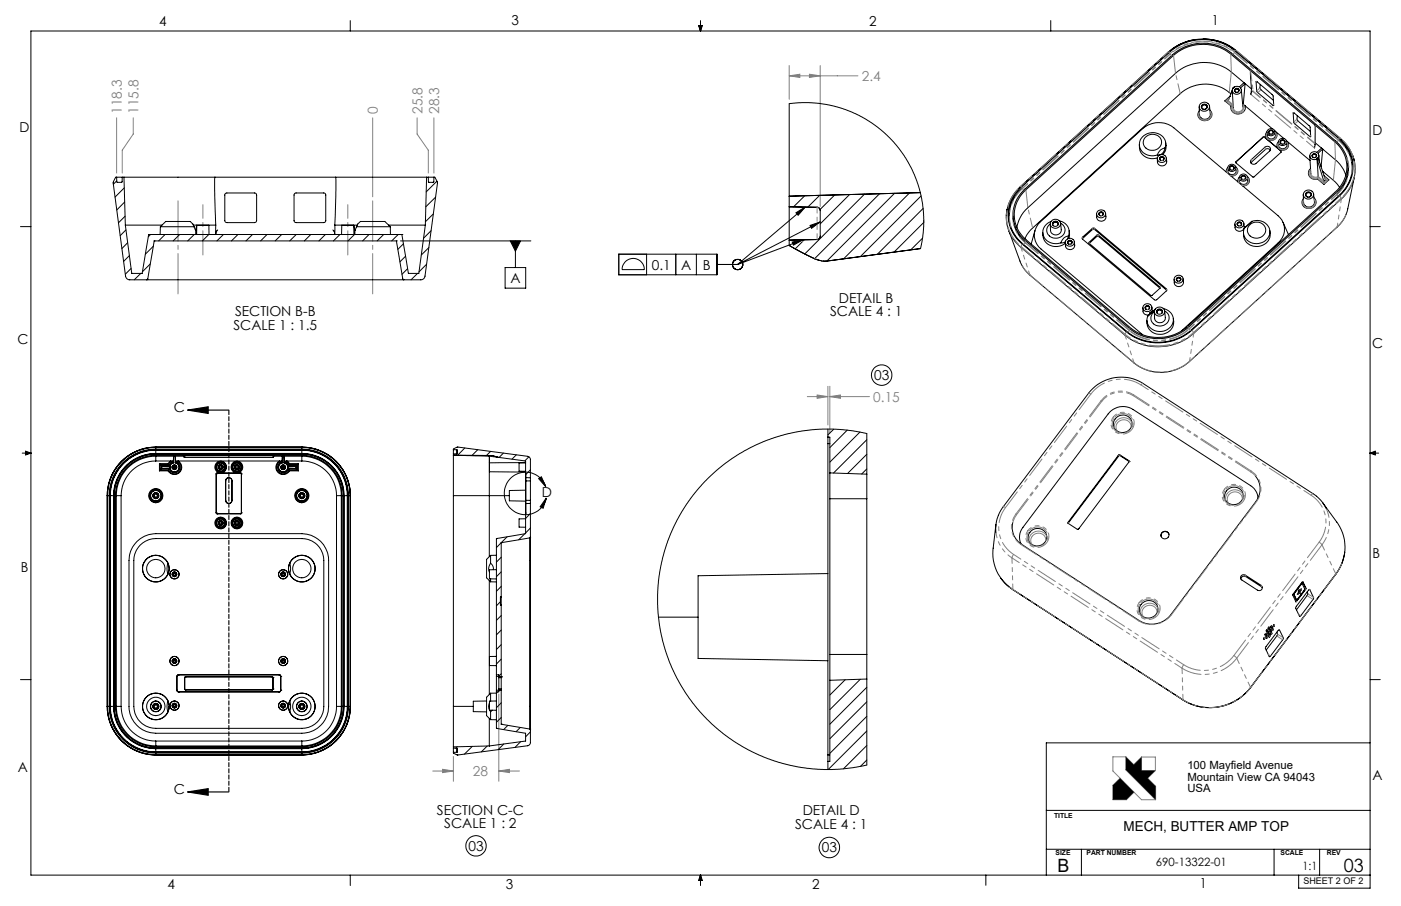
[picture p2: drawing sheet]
<svg xmlns="http://www.w3.org/2000/svg" width="432mm" height="279mm" viewBox="0 0 432 279" stroke-linecap="round" stroke-linejoin="round" font-family="sans-serif">
<defs><g id="words">
<g font-size="5.6">
<text x="325.9" y="268.9">B</text>
<text x="414.2" y="269">03</text>
</g>
<g font-size="4.2">
<text x="49" y="8">4</text>
<text x="157.6" y="7.8">3</text>
<text x="267.9" y="8.1">2</text>
<text x="373.5" y="7.7">1</text>
<text x="6" y="40.7">D</text>
<text x="423" y="41.5">D</text>
<text x="200.9" y="83.2">0.1</text>
<text x="209.9" y="83.2">A</text>
<text x="216.6" y="83.2">B</text>
<text x="157.3" y="87.3">A</text>
<text x="258.5" y="93.4">DETAIL B</text>
<text x="72" y="101.6">SCALE 1 : 1.5</text>
<text x="72.5" y="97.5">SECTION B-B</text>
<text x="255.8" y="97.5">SCALE 4 : 1</text>
<text x="5.4" y="106.2">C</text>
<text x="422.9" y="107.2">C</text>
<text x="269.5" y="117.2">03</text>
<text x="53.6" y="127.2">C</text>
<text x="167" y="153.3">D</text>
<text x="423" y="172">B</text>
<text x="6.5" y="176.3">B</text>
<text x="5.5" y="238">A</text>
<text x="53.6" y="244.9">C</text>
<text x="423" y="240.4">A</text>
<text x="134.6" y="251.3">SECTION C-C</text>
<text x="247.4" y="251.4">DETAIL D</text>
<text x="136.9" y="255.4">SCALE 1 : 2</text>
<text x="245" y="255.6">SCALE 4 : 1</text>
<text x="346.3" y="256.3">MECH, BUTTER AMP TOP</text>
<text x="144.4" y="262.4">03</text>
<text x="253.3" y="262.9">03</text>
<text x="51.6" y="274.1">4</text>
<text x="155.9" y="274.2">3</text>
<text x="250.3" y="274.2">2</text>
<text x="369.8" y="273.8">1</text>
</g>
<g font-size="4.2" fill="#808080">
<text x="265.6" y="25">2.4</text>
<text x="37.6" y="35.1" transform="rotate(-90 37.6 35.1)">118.3</text>
<text x="42.7" y="35.1" transform="rotate(-90 42.7 35.1)">115.8</text>
<text x="116.5" y="35.1" transform="rotate(-90 116.5 35.1)">0</text>
<text x="130.2" y="35.1" transform="rotate(-90 130.2 35.1)">25.8</text>
<text x="135.3" y="35.1" transform="rotate(-90 135.3 35.1)">28.3</text>
<text x="269.2" y="123.9">0.15</text>
<text x="145.7" y="239.3">28</text>
</g>
<g font-size="3.5">
<text x="366" y="237.3">100 Mayfield Avenue</text>
<text x="366" y="240.8">Mountain View CA 94043</text>
<text x="366" y="244.4">USA</text>
<text x="356.2" y="267.1">690-13322-01</text>
<text x="401.5" y="268.2">1:1</text>
</g>
<text font-size="2.8" x="401.7" y="272.7">SHEET 2 OF 2</text>
<g font-size="2.1">
<text x="324.9" y="252.2">TITLE</text>
<text x="325.3" y="263.7">SIZE</text>
<text x="334.9" y="263.7">PART NUMBER</text>
<text x="394.7" y="263.7">SCALE</text>
<text x="408.9" y="263.7">REV</text>
</g>
</g></defs>
<g fill="none" stroke="#000" stroke-width=".31">
<path d="M107.9 6.3v3.3M215.3 7.9h1.2l-.6 1.7zM215.6 7.9l.3 1.7M215.9 6.3v3.3M216.2 7.9l-.3 1.7M323.8 6.3v3.3M6.3 69.9h3.2M123.4 74.3h40.2M157.3 74.3h3.1l-1.5 3.2zM158.9 74.3v8.2M190.7 78.4h30.3v6.3h-30.3zM199.3 78.4v6.3"/>
<path d="M208.3 78.4v6.3M214.6 78.4v6.3M244.2 74.6l3.2-.6-2.9 1.6zM245.3 65.6l2.9-1.7-2.2 2.5zM247.4 74l-20.1 7.6M248.2 63.9l-20.9 17.7M249.7 69.5l3.1-1.1-2.7 2zM252.8 68.4l-25.5 13.2M422.3 69.9h3.1M155.7 82.5h6.3v6.4h-6.3zM192.7 80.8a3.4 3.4 0 0 1 3.7-.8 3.4 3.4 0 0 1 2.2 3.1h-6.9l.2-1zM221 81.6h6.3"/>
<path d="M6.8 139.7h2.7M7.9 139.1l1.6 .6-1.6 .6zM7.9 139.4l1.6 .3M9.5 139.7l-1.6 .3M422.3 139.7h2.6M422.3 139.7l1.6 .3M422.3 139.7l1.6-.6v1.2zM423.9 139.4l-1.6 .3M166 147.6l.9-.6 1.3 3.1zM168.2 150.1a6.6 6.6 0 0 0-10.3-3.1 6.6 6.6 0 0 0 .6 10.7 6.6 6.6 0 0 0 9.9-4.1M168.4 153.6l-1 3.1-.9-.4zM6.3 209.6h3.2"/>
<path d="M422.3 209.6h3.1M422.3 229.1h-99.8v40.8M322.5 249.9h99.8M107.9 269.9v3.2M215.9 269.9v3.2M215.9 269.9l.6 1.6h-1.2zM215.9 269.9l-.3 1.6M215.9 269.9l.3 1.6M303.8 269.8v3.2M322.5 261.9h99.8M333.3 261.9v8M392.7 261.9v8"/>
<path d="M400.3 269.9v4h22v-264.3h-412.8v260.3h412.8M406.7 261.9v8"/>
<circle cx="227.3" cy="81.6" r="1.59"/>
<circle cx="271.7" cy="115.7" r="3.2"/>
<circle cx="146.7" cy="260.9" r="3.1"/>
<circle cx="255.6" cy="261.4" r="3.2"/>
</g>
<g fill="none" stroke="#808080" stroke-width=".31">
<path d="M35.9 36.3v17.1M41.1 36.3v5l-3.4 5v7.1M114.9 36.3v24.4M128.6 36.3v5l3.4 5v7.1M133.7 36.3v17.1M243.2 23.4l3.3-.5v1zM243.2 20.2v10.4M243.2 23.4h21.2M249.5 22.9l3.3 .5-3.3 .5zM252.8 20.2v43.5M255.2 119.1v12M255.8 119.1v14.5"/>
<path d="M248.8 122.3h6.4M251.8 121.8l3.4 .5-3.4 .5zM255.8 122.3l3.2-.5v1zM255.8 122.3h12.2M153.7 214v26.9M133.4 237.8h6.3M136.4 237.2l3.3 .6-3.3 .5zM139.7 233.3v7.6M153.7 237.8l3.3-.6v1.1zM153.7 237.8h6.4M345.2 240l-2.2 2.2v4.4h4.2l2.3-2.3M347 233.4h-4v4.4l8.8 8.8h4.4"/>
<path d="M347 233.4v4l9.2 9.2M347 233.4l2.4 2.4 2.4-2.3M351.8 233.5h4.3v4.1M351.8 233.5v4.1h4.3M356.1 237.6l-2.4 2.4 2.5 2.5v4.1"/>
</g>
<path d="M343 242.2v4.4h4.2l2.3-2.3-4.3-4.3zM347 233.4v4l9.2 9.2v-4.1l-2.5-2.5 2.4-2.4h-4.3v-4.1l-2.4 2.3z" fill-rule="evenodd" fill="#000"/>
<path d="M57.8 126.5l6.4-1.1v2.1zM57.8 126.5h12.7M57.8 244.2l6.4-1v2.1zM57.8 244.2h12.7" fill="none" stroke="#000" stroke-width=".35"/>
<path d="M70.5 126.5v117.7" fill="none" stroke="#000" stroke-width=".35" stroke-dasharray="1.3 .6" stroke-dashoffset="-.1"/>
<path d="M54.9 61.9v28.7M114.9 61.9v28.7" fill="none" stroke="#808080" stroke-width=".31" stroke-dasharray="15.2 1.3 1.3 1.3" stroke-dashoffset="2.8"/>
<path d="M62.5 78.6v-15.5M107.2 78.6v-15.5" fill="none" stroke="#808080" stroke-width=".31" stroke-dasharray="15.2 1.3 1.3 1.3" stroke-dashoffset="7.8"/>
<g fill="#000">
<path d="M57.8 126.5l6.4-1.1v2.1zM57.8 244.2l6.4-1v2.1z"/>
<path d="M166 147.6l.9-.6 1.3 3.1zM168.4 153.6l-1 3.1-.9-.4z"/>
</g>
<g fill="#808080">
<path d="M243.2 23.4l3.3-.5v1zM249.5 22.9l3.3 .5-3.3 .5zM136.4 237.2l3.3 .6-3.3 .5zM153.7 237.8l3.3-.6v1.1z"/>
<path d="M255.8 122.3l3.2-.5v1zM251.8 121.8l3.4 .5-3.4 .5z"/>
</g>
<path d="M244.2 74.6l3.2-.6-2.9 1.6zM245.3 65.6l2.9-1.7-2.2 2.5zM249.7 69.5l3.1-1.1-2.7 2zM157.3 74.3l1.6 3.2 1.5-3.2z" fill="#000"/>
<g fill="none" stroke="#000" stroke-width=".31">
<path d="M360 16.1l-45.5 41.5M360 16.1h.1M368.5 12.2a16 16 0 0 0-8.5 3.9M370.8 12a15.4 15.4 0 0 1 10.2 3.6l32.1 27.1 1.8 1.8 1.1 1.5M370 32a1.47 1.47 0 0 1 2.3-.1 1.47 1.47 0 0 1-.3 2.2 1.46 1.46 0 0 1-1.9-.2 1.46 1.46 0 0 1-.1-1.9zM371.4 33.7a.69 .69 0 0 0 .3-1.1 .69 .69 0 0 0-1.1 .1 .69 .69 0 0 0 .5 1M372.1 32.9a.94 .94 0 0 0-1-.7 .94 .94 0 0 0-.8 .9M372.8 32.7l.2 2.4a1.69 1.69 0 0 1-1.5 1.7 1.69 1.69 0 0 1-1.8-1.4l-.1-2.4M372.9 33.9a2 2 0 0 1 .2 2.6 2 2 0 0 1-2.5 .6 1.78 1.78 0 0 1-1-2.9M377.6 31.2h.2M379.1 29.8h.1M379.1 29.7h.1"/>
<path d="M379.1 29.7l-1.6 1.4 1.9 1.6M379.4 28.9a11.7 11.7 0 0 0-15.7 0l-45.5 41.4-1.2 1.4-1.1 1.9M379.4 32.7l.3 .1M379.8 27.8l-1.2 3.3-.3 .1M379.8 27.9l.3 5.5M380 27.2h.1M381.5 28.4a.53 .53 0 0 0 .1-.8 .53 .53 0 0 0-.8 .1 .53 .53 0 0 0 .2 .8M381.9 27.9a.72 .72 0 0 0-.7-.6 .72 .72 0 0 0-.7 .7M382.6 27.7l.5 5.4M383 32.6h.1M383.2 32.2v.3M383.2 32.2l.6 .4"/>
<path d="M383.8 32.6a2.18 2.18 0 0 1-2.2 2.6 2.18 2.18 0 0 1-2.2-2.5M383.8 25.8l-1.5 1.3a1.3 1.3 0 0 1-1 2 1.3 1.3 0 0 1-1.3-1.9M383.8 25.8l-.4-.3-1.4 1.3-1-.2-1 .6M383.8 32.6l-.2 .2M383.8 32.6l8.3 7.1M383.8 25.8l-.6 6.4M385.4 21.8l.3 5.6M385.7 27.4l-6.2-5.2a13.3 13.3 0 0 0-17.2 .4l-45.5 41.5a10.5 10.5 0 0 0-3.4 6M385.7 27.4l-.1 1.8 .3-1 .3-.1M387.2 25.1l5.1 4.2 .2 3.3-5.1-4.3zM388.4 26v1.5l4.1 3.4M398.6 34.7l5.1 4.2 .3 3.3-5.2-4.3z"/>
<path d="M399.8 35.7l-.1 1.2 .2 .3 4 3.4M405.3 38.6v5.4M35.9 54.6l-.4 .4-.6 1.5 3.8 28.7a1.27 1.27 0 0 0 1.3 1.1h5.2M35.9 54.6l.2 1.6h1.5l.1-1.6M35.9 54.6h1.8M36 55.8l-1.1 1M37.7 54.6h.5M38.2 54.6h93.3M38.2 54.6l.4 14.8M38.3 57.9l-2.8 2.9M66.3 54.6l-.2 3.9 .4 10.9M69.4 59.7l.4-.2h8.8l.4 .2v8.7l-.5 .3h-8.6l-.4-.2-.2-.4z"/>
<path d="M90.8 59.7h9.4l.2 .3v8.1l-.2 .4-.4 .2h-8.5l-.5-.2-.2-.4v-8.1zM103.4 54.6l.1 3.9-.3 10.9M131.5 54.6l-.4 14.8M131.5 54.6h.5M132 54.6l.2 1.6h1.5v-1.6M132 54.6h1.7M133.7 54.6h.3l.8 1.9-3.8 28.7a1.27 1.27 0 0 1-1.3 1.1h-5.2M134.7 55.9l-3.4 3.3M266.5 59.9l-18.5 18.4M271.1 59.8l-20 20M275.7 59.6l-20.9 20.9M280.3 59.5l-20.3 20.3"/>
<path d="M283.6 59.4l-40.4 1.1M314 58.2l46.3-42.2a15.9 15.9 0 0 1 20.3-.5l32.1 27a11.5 11.5 0 0 1 .2 17.9l-45.5 41.4a15.9 15.9 0 0 1-20.3 .5l-32.1-27.1a11.5 11.5 0 0 1-1-17zM314.2 58.3l46.3-42.2a15.6 15.6 0 0 1 20-.5l32.1 27.1a11.4 11.4 0 0 1 .1 17.5l-45.5 41.5a15.6 15.6 0 0 1-20 .5l-32.1-27.1a11.3 11.3 0 0 1-.9-16.8zM314.5 57.6a13.7 13.7 0 0 0-3.4 4.8M314.5 57.6h.1M315 58.1a11.7 11.7 0 0 0-4 9.7M315.5 59.2l46.2-42.1a13.8 13.8 0 0 1 17.6-.4l32.1 27a10 10 0 0 1 .2 15.5l-45.6 41.4a13.8 13.8 0 0 1-17.6 .5l-32.1-27.1a10 10 0 0 1-.8-14.8zM315.9 58.3l45.5-41.4a14.1 14.1 0 0 1 18.2-.5l32.1 27.1a10.3 10.3 0 0 1 .1 15.9l-45.5 41.5a14.1 14.1 0 0 1-18.1 .5l-32.1-27.1a10.3 10.3 0 0 1-.2-16zM351.2 44.7a4 4 0 0 0 5.5 4M352.8 42.5a2.88 2.88 0 0 1 3.1-1 2.88 2.88 0 0 1 2.1 2.5 2.85 2.85 0 0 1-2.9 2.4 2.85 2.85 0 0 1-2.7-2.7zM356.9 48.2a1.36 1.36 0 0 1 2.1-.4 1.36 1.36 0 0 1 .1 2.1 1.36 1.36 0 0 1-2.1-.2l-.3-.9zM358.4 49.5a.51 .51 0 0 0 .1-.8 .51 .51 0 0 0-.8 0 .51 .51 0 0 0 .2 .8"/>
<path d="M358.8 48.9a.72 .72 0 0 0-.7-.5 .72 .72 0 0 0-.7 .6M359.1 45.6l-.4 .1a2.89 2.89 0 0 0-2 2.1M359.1 45.6a3.9 3.9 0 0 0-1.6-4.2 3.9 3.9 0 0 0-4.5 .1 3.5 3.5 0 0 0-1.7 4.1 3.5 3.5 0 0 0 3.6 2.4l1.8-.2M359.1 45.6a2.23 2.23 0 0 1-2.4 2.2M359.3 44.1a3.6 3.6 0 0 1-.9 3.6M359.5 48.8l.1 1a1.44 1.44 0 0 1-1.3 1.4 1.44 1.44 0 0 1-1.6-1.2v-1M378.4 51.7l-.4 .8v.6M380.4 51.8a.75 .75 0 0 0-.8-.6 .75 .75 0 0 0-.7 .7M380.9 51.5a1.61 1.61 0 0 1 .4 2 1.61 1.61 0 0 1-1.9 .8M380.9 51.6l.1 1a1.29 1.29 0 0 1-1.2 1.3 1.29 1.29 0 0 1-1.4-1.1v-1M380.9 50v.1M382 54.7l-.5 .8v.6"/>
<path d="M382.3 54a1.23 1.23 0 0 1 1.8-.1 1.23 1.23 0 0 1 0 1.8 1.23 1.23 0 0 1-1.8-.1l-.3-.8zM384 54.8a.75 .75 0 0 0-.8-.6 .75 .75 0 0 0-.7 .7M384.5 54.5a1.62 1.62 0 0 1 .4 2.1 1.62 1.62 0 0 1-2 .7M384.5 54.6l.1 1a1.32 1.32 0 0 1-1.2 1.3 1.32 1.32 0 0 1-1.4-1.1v-1M385.7 49.2l4.2-3.8a.94 .94 0 0 1 1.3-.2 .94 .94 0 0 1 .1 1.4l-4.2 3.8a.93 .93 0 0 1-1.3 .1 .93 .93 0 0 1-.1-1.3zM389.3 42.3l.3-.1 5.3 4.4M390.8 40a1.22 1.22 0 0 1 1.8-.1 1.22 1.22 0 0 1 0 1.8 1.22 1.22 0 0 1-1.8-.1l-.3-.8zM391.5 46.3l-.4-.4h-.9l-4.6 4.4M392.5 40.8a.77 .77 0 0 0-.8-.6 .77 .77 0 0 0-.7 .7M392.9 40.4l2.8 2.3M393 40.5a1.67 1.67 0 0 1 .1 2.3 1.67 1.67 0 0 1-2.3 .3 1.46 1.46 0 0 1-.3-2.4M393 40.6l.1 1a1.32 1.32 0 0 1-1.2 1.3 1.32 1.32 0 0 1-1.4-1.1v-1"/>
<path d="M394.4 43a1.22 1.22 0 0 1 1.8-.1 1.22 1.22 0 0 1 0 1.8 1.22 1.22 0 0 1-1.8-.1l-.4-.8zM394.9 46.6v.3l-8.6 7.7-5.4-4.4v-.3M394.9 46.6l-5.5-4.4-8.5 7.8M394.9 46.6v.2M396.1 43.8a.77 .77 0 0 0-.8-.6 .77 .77 0 0 0-.8 .7M396.5 43.4l7.3 6.1M396.5 43.5a1.72 1.72 0 0 1-.3 2.7 1.72 1.72 0 0 1-2.5-.9l-.1-.6 .4-1M396.6 43.6l.1 1a1.32 1.32 0 0 1-1.2 1.3 1.32 1.32 0 0 1-1.4-1.1l-.1-.9M402.1 59.1a1.47 1.47 0 0 1 2.3-.1 1.47 1.47 0 0 1-.4 2.2 1.45 1.45 0 0 1-1.9-.2 1.45 1.45 0 0 1 0-1.9zM403.7 48.1l.3 5.5M403.9 52a1.98 1.98 0 0 0-.3 2.6 1.98 1.98 0 0 0 2.5 .6M404.8 59.8l.3 2.4a1.69 1.69 0 0 1-1.5 1.7 1.69 1.69 0 0 1-1.8-1.4l-.1-2.4"/>
<path d="M405.2 44.1l.1 .6M405.3 44l7 5.9 1.8 2.3 .7 1.8M405.3 44l-.2 1.7M405.4 48.6a.52 .52 0 0 0 .1-.8 .52 .52 0 0 0-.8 0 .52 .52 0 0 0 .2 .8M405.8 48a.72 .72 0 0 0-.7-.5 .72 .72 0 0 0-.7 .7M405.9 49h.1M405.9 49l.4 5.8M405.9 49l2.1 6.9M406.1 55.2l1.9 1.7M406.2 55.1l-.1 .1M406.3 48.7l-.4 .3M406.3 48.7l2.2 6.8"/>
<path d="M406.5 47.9l.1 2M407.6 52.8h.1M407.6 52.8a18.4 18.4 0 0 1 5.1 4.8l.2 .2M407.6 52.8l.1 .3M407.7 46l-.4-.3-1.4 1.3a1.32 1.32 0 0 0-1.8 .1 1.32 1.32 0 0 0 0 1.8 1.32 1.32 0 0 0 1.8 .1M407.7 46l-1.5 1.3a1.13 1.13 0 0 1 0 1.4h.1M407.7 46l-.5 5.4M408 56.7v.1M408 55.9v.4M408.1 54.2l1.5 1.3-1.6 1.4M408.5 55.5l.3 .1M408.5 55.5l-.5 .4"/>
<path d="M409.5 55.5l-.2 .1M412.6 43.2a11.5 11.5 0 0 1 4.2 8.1M415.5 50.4a10.7 10.7 0 0 1-3.6 9.6M416 46.1l.9 1.8 .5 2M416.9 48a12.1 12.1 0 0 1-3.5 13.4l-45.5 41.4a16.6 16.6 0 0 1-21.2 .6l-32.1-27.1a11.8 11.8 0 0 1-4.2-11.7M417.4 54.5l-2.5 11.6M38.4 62.3l-2.4 2.5M38.6 66.7l-2.1 2M38.6 69.4l2 14.9h3.2l2-12M38.6 69.4h11.3M38.8 70.9l-1.8 1.8M39.3 74.9l-1.7 1.8"/>
<path d="M39.9 78.8l-1.8 1.8M45.8 72.3h.1M45.8 72.3h78.1M46.4 72.3l-.7 .7M47.2 76l-2.4 2.4M47.5 74.3h.1M47.5 74.3l-2 11.8-.3 .2M47.5 74.3h74.7M49.4 69.9h10.4M49.4 69.9l1.7-1.6h7.5l.9 .8 .3 .8M49.4 69.9v2.4M50.9 72.3l-2 2"/>
<path d="M55.4 72.3l-2 2M59.6 69.4h6.9M59.8 69.9l.5 1.2v1.2M59.9 72.3l-2 2M60.6 69.5h3.8v2.8M60.6 69.5v2.8M60.6 69.5l-.3 1.6M64.3 72.3l-1.9 2M66.5 69.4v2.9l.1-.8 .5-.6M68.9 72.3l-2 2M73.3 72.3l-2 2M77.8 72.3l-2 2"/>
<path d="M82.3 72.3l-2 2M86.8 72.3l-2 2M91.3 72.3l-2 2M95.8 72.3l-2 2M100.3 72.3l-2 2M103.2 69.4v2.9l-.1-.7-.5-.7M103.2 69.4h6.9M104.8 72.3l-2 2M109 69.5h-3.7v2.8M109 69.5l.1 2.8M109 69.5l.4 1.6M109.3 72.3l-2.1 2"/>
<path d="M109.4 71.1v1.2M109.9 69.9h10.4M109.9 69.9l-.5 1.2M109.9 69.9l.3-.8 .9-.8h7.5l1.7 1.6M113.7 72.3l-1.9 2M118.3 72.3l-2.1 2M119.8 69.4h11.3M120.3 69.9v2.4M122.2 74.3h.1M122.2 74.3l1.9 11.8 .4 .2M122.7 72.3l-2 2M123.9 72.3h.1"/>
<path d="M124.4 75.2l-1.8 1.7M125 79l-1.7 1.8M131.1 69.4l-2 14.9h-3.2l-2-12M132.2 76.3l-2.3 2.3M132.9 71.2l-2.4 2.3M133.6 66l-2.5 2.4M134.3 60.8l-3.1 3M243.2 75.7h.1M243.2 63.8h.1M243.2 60.5l.1-28.5 6-.4 5.5 .6 5 1.3 5.1 2.2 5.5 3.5 3.8 3.3 2.9 3.3 3.1 4.9 2.7 5.9 1.5 6.5 .3 6.8-.4 3.5-.6 3.3-29.3 3.9M243.2 75.7l7.9 4.1M243.2 63.8l8.6 .1a.97 .97 0 0 1 1 1v7.9a.97 .97 0 0 1-1 1.1l-8.6 .1"/>
<path d="M243.2 63.8v10.2M243.2 60.5v3.3M243.2 74v1.7M243.3 74l-.1 .1M243.4 60.5l-.2 .1M247.3 74.5l-2.2 2.3M247.9 73.9l-.4 .4M248 60.4l-3.4 3.4M251.1 79.8l2.2 .6M252.6 60.3l-3.6 3.6M252.9 69h-.1M257.2 60.1l-4.4 4.5"/>
<path d="M261.8 60l-8.8 8.8M283.9 60.4l-18.7 18.7M284.3 73.4l-3.6 3.6M284.5 64.3l-14.1 14.2M284.7 68.6l-9.1 9.2M310.9 71l4.2 11.1M311.1 62.4l-.8 2.6-.1 1.6M312.2 66.6a10.3 10.3 0 0 0 3.9 8.2M317.9 75.2l-.1 .1M319 71.1l-1.1 4M321.4 71.8a4.1 4.1 0 0 0 2.4 4 4.1 4.1 0 0 0 4.6-.8M323.9 68.3a3.5 3.5 0 0 0-2.4 4 3.5 3.5 0 0 0 3.7 2.8l1.8-.2"/>
<path d="M324.1 68.1a1.46 1.46 0 0 1 2.3-.1 1.46 1.46 0 0 1-.4 2.2 1.43 1.43 0 0 1-1.9-.2 1.43 1.43 0 0 1 0-1.9zM326 69.5a.74 .74 0 0 0-.8-1 .74 .74 0 0 0-.5 1.1M326.2 69.1a.94 .94 0 0 0-.9-.7 .94 .94 0 0 0-.9 .8M326.5 68.1a3.5 3.5 0 0 1 2.8 4.6M326.9 68.8a2.48 2.48 0 0 1 1.2 3.1 2.48 2.48 0 0 1-2.9 1.5 2.39 2.39 0 0 1-2.4-1.6 2.39 2.39 0 0 1 .9-2.7l.1 1.9a1.67 1.67 0 0 0 1.8 1.5 1.67 1.67 0 0 0 1.5-1.7l-.2-1.9M328.4 74.4l-.7 .5h-.7M328.4 74.4h.1M328.6 74a1.36 1.36 0 0 1 2-.4 1.36 1.36 0 0 1 .1 2.1 1.36 1.36 0 0 1-2.1-.2l-.2-.6zM329.3 72.7l-.4 .1a2.77 2.77 0 0 0-1.9 2.1M329.3 72.7l-.3 1M329.5 71.2l.1 1.3-.2 1M330 75.3a.51 .51 0 0 0 .1-.8 .51 .51 0 0 0-.8 .1 .51 .51 0 0 0 .3 .7"/>
<path d="M330.4 74.8a.72 .72 0 0 0-.7-.6 .72 .72 0 0 0-.7 .7M331.1 74.6a1.92 1.92 0 0 1-.2 1.9 1.46 1.46 0 0 1-1.4 .4 1.46 1.46 0 0 1-1.1-1.1l-.1-1M333.6 73.7l3.1-2.9 .6-.1 22.3 18.9M333.7 73.1l3-2.7h.7l22.1 18.7 .1 .5-3.1 2.8-.7 .1-22.1-18.7zM335.6 74.8l2.5-2.3h.4l19 16 .1 .3-2.6 2.4-.3-.1zM335.7 75.1l2.7-2.3 19.1 16.1M338.4 65.1a1.35 1.35 0 0 1 2 0 1.35 1.35 0 0 1-.2 1.9 1.35 1.35 0 0 1-1.9-.3l-.3-.8zM339.6 66.5a.53 .53 0 0 0 .2-.8 .53 .53 0 0 0-.9 .1 .53 .53 0 0 0 .3 .8M340.1 66a.72 .72 0 0 0-.8-.6 .72 .72 0 0 0-.6 .7M340.7 65.8l.2 1a1.44 1.44 0 0 1-1.4 1.4 1.44 1.44 0 0 1-1.5-1.2v-1M381 68.2a1.35 1.35 0 0 1 2 0 1.35 1.35 0 0 1-.2 1.9 1.35 1.35 0 0 1-1.9-.3l-.3-.8zM382.2 69.6a.53 .53 0 0 0 .2-.8 .53 .53 0 0 0-.9 .1 .53 .53 0 0 0 .3 .8"/>
<path d="M382.7 69.1a.72 .72 0 0 0-.8-.6 .72 .72 0 0 0-.6 .7M383.4 68.9l.1 1a1.42 1.42 0 0 1-1.3 1.4 1.42 1.42 0 0 1-1.6-1.2v-1M385 69.6a2.81 2.81 0 0 1 3.2-1 2.81 2.81 0 0 1 1.8 2.9 2.83 2.83 0 0 1-3.2 1.9 2.83 2.83 0 0 1-2.3-3zM385.8 68.3a3.8 3.8 0 0 1 4.2 .5 3.8 3.8 0 0 1 1.1 4.1 4.2 4.2 0 0 1-4.3 2.2 4.2 4.2 0 0 1-3.5-3.1l.2-1.6M385.8 68.3l-2.3 2.1M391.4 71.1a4.1 4.1 0 0 1-3.7 4.9 4.1 4.1 0 0 1-4.4-4.3M395.4 68.5l1.7 3.9M403.5 60.7a.69 .69 0 0 0 .3-1.1 .69 .69 0 0 0-1.1 .2 .69 .69 0 0 0 .5 1M404.2 60a.93 .93 0 0 0-1-.7 .93 .93 0 0 0-.8 .8M405 61a2 2 0 0 1 .2 2.6 2 2 0 0 1-2.5 .6 1.81 1.81 0 0 1-1-3M414.9 66.1l-1.3 2.3-1.2 1.3-45.8 41.8a13.3 13.3 0 0 1-17.1 .4l-32.3-27.3-2.1-2.5M40.4 82.8l-1.8 1.8"/>
<path d="M43.4 84.3l-2 2M45.2 86.3h79.3M46.4 81.4l-2.5 2.4M125.6 82.9l-1.7 1.7M128.7 84.3l-2 2M131.5 81.5l-2.3 2.3M253.3 80.4l1.1 .2M254.4 80.6h.1M352.2 94.9l.1 1.1a1.35 1.35 0 0 0 1.9 1M352.5 94.2a1.3 1.3 0 0 1 2.1-.3 1.3 1.3 0 0 1-.5 2.1 1.28 1.28 0 0 1-1.5-.3 1.28 1.28 0 0 1-.1-1.5zM353.9 95.5a.53 .53 0 0 0 .1-.9 .53 .53 0 0 0-.8 .1 .53 .53 0 0 0 .2 .8M354.3 94.9a.72 .72 0 0 0-.7-.5 .72 .72 0 0 0-.7 .6"/>
<path d="M354.4 96.4v.4M354.4 96.4l.3 .2M354.6 96.7l-.9 .8M354.7 96.6l-.1 .1M355 94.7l.1 1.5M355.1 96.2l-.2-.1-.5 .3M355.1 96.2l-.4 .4M355.2 96.7l.6-.5v1.9a1.67 1.67 0 0 0 1.8 1.4 1.67 1.67 0 0 0 1.6-1.6l-.2-2a2.47 2.47 0 0 1 1.2 3.1 2.47 2.47 0 0 1-2.9 1.5 2.42 2.42 0 0 1-2.3-1.2 2.42 2.42 0 0 1 .2-2.6zM356 95.5l-.9 .7M356.1 95.4l-2.4 2.1M356.2 95.2a1.48 1.48 0 0 1 2.3-.2 1.48 1.48 0 0 1-.4 2.3 1.46 1.46 0 0 1-1.9-.2 1.46 1.46 0 0 1 0-1.9zM358.1 96.6a.73 .73 0 0 0-.7-1 .73 .73 0 0 0-.6 1.1"/>
<path d="M358.3 96.1a.92 .92 0 0 0-1-.6 .92 .92 0 0 0-.8 .8M358.6 95.2a3.5 3.5 0 0 1 3 3.7 3.5 3.5 0 0 1-3.5 3.3 3.7 3.7 0 0 1-4.4-4.7M361.6 98.2a4.1 4.1 0 0 1-3.7 4.9 4.1 4.1 0 0 1-4.4-4.3M362.1 85.4a1.36 1.36 0 0 1 2-.4 1.36 1.36 0 0 1 .1 2.1 1.36 1.36 0 0 1-2-.2l-.3-.6zM363.5 86.7a.51 .51 0 0 0 .1-.8 .51 .51 0 0 0-.7 0 .51 .51 0 0 0 .2 .8M364 86.1a.72 .72 0 0 0-.8-.5 .72 .72 0 0 0-.7 .7M364.6 86l.2 1a1.44 1.44 0 0 1-1.4 1.4 1.44 1.44 0 0 1-1.5-1.2v-1M364.2 102l29.7-27.1a5.4 5.4 0 0 0 0-8.4l-32.1-27.1a7.5 7.5 0 0 0-9.6 .3l-31.5 28.7a5.4 5.4 0 0 0 .1 8.4l31.4 26.4M48 140a12.9 12.9 0 0 0-12.9 12.9M48 138.5a14.3 14.3 0 0 0-14.3 14.4M48 138.7a14.2 14.2 0 0 0-14.1 14.2M48 138v.5"/>
<path d="M48 138a14.9 14.9 0 0 0-14.9 14.9M48 139.9a12.9 12.9 0 0 0-12.9 13M48 137.9a14.9 14.9 0 0 0-14.9 15M48 137.9v.1M48 138.7v.2M48 138.9a14 14 0 0 0-14 14M48 139.8a13 13 0 0 0-13 13.1M48 139.8v.1M48 137.9a15 15 0 0 0-14.9 15M48 137.9h.1M48 138.7h.1M48 138.9v.9"/>
<path d="M48 139.9v.1M48 140h45M48 138.5h45M48 138.7h45M48 138h45M48 139.9h45M48 137.9h45M48 138.9h45M48 139.8h45M93 140a12.9 12.9 0 0 1 12.9 12.9M93 138.5a14.3 14.3 0 0 1 14.4 14.4M93 138.7a14.2 14.2 0 0 1 14.2 14.2"/>
<path d="M93 138v.5M93 138a14.9 14.9 0 0 1 14.9 14.9M93 139.9a12.9 12.9 0 0 1 12.9 13M93 137.9v.1M93 137.9a14.9 14.9 0 0 1 15 15M93 138.7v.2M93 138.9a14 14 0 0 1 14 14M93 139.8v.1M93 139.8a13 13 0 0 1 13 13.1M93 137.9a15.1 15.1 0 0 1 15 15M93 137.9h.1M93 138.7h.1"/>
<path d="M93 138.9v.9M93 139.9v.1M139.7 138.7l.1-.3 1.3-.5 21.5 2.8a1.05 1.05 0 0 1 .9 1v5.7M139.7 138.7v1.3M139.7 140v.4M139.7 138.7h1.1M140.8 138.7v1.2M140.8 139.9l-1.1 .1M143.3 138.1l-2.3 2.3M147.2 138.7l-1.7 1.7M151.2 139.2l-1.3 1.3M155.2 139.7l-1.4 1.4"/>
<path d="M255.2 134.8v2M255.2 132.3v2.5M255.2 136.8v96M255.2 134.8h.6v11M255.2 136.8h.6M257 132.4l-1.8 1.7M261.1 132.6l-5.3 5.4M265 133.2l-9.2 9.3M267.2 135.6l-10.3 10.3M344 128.8a2.79 2.79 0 0 1 4.8 1.2 2.79 2.79 0 0 1-3.6 3.3 2.6 2.6 0 0 1-1.9-1.9 2.6 2.6 0 0 1 .7-2.6zM33.1 152.9h.1M33.1 152.9v64.9"/>
<path d="M33.1 152.9h.6M33.7 152.9v64.9M33.9 152.9h.1M33.9 152.9v64.9M34 152.9h1M34 152.9v64.9M35 152.9h.1M35 152.9v64.9M35.1 152.9h.1M35.1 152.9v64.9M35.5 152.9h1.8M37.3 152.9v64.9"/>
<path d="M38.8 144.4a12.5 12.5 0 0 1 9.2-4h45a12.5 12.5 0 0 1 12.5 12.5v64.9a12.4 12.4 0 0 1-12.5 12.5h-45a12.4 12.4 0 0 1-12.4-12.5v-64.9a12.5 12.5 0 0 1 3.2-8.5zM48 142.2a10.7 10.7 0 0 0-10.7 10.7M48 140.3v1.9M48 142.2h5.4M49.1 143l.2 .2M49.1 143h2.7M49.1 145.2h2.7M49.1 143v2.2M49.3 145l-.2 .2M49.3 143.2h2.6M49.3 145h2.6M49.3 143.2v1.8"/>
<path d="M49.7 143.5l.2 .3M49.7 144.6h2.5M49.7 143.5h2.5M49.7 143.5v1.1M49.9 144.5l-.2 .1M49.9 143.8h2.4M49.9 143.8l2.5 .1M49.9 143.8v.7M49.9 144.5h2.4M51.8 143l.1 .2M51.9 145l-.1 .2M52.2 143.5l.1 .3"/>
<path d="M52.3 143.8l.1 .1M52.3 144.5l-.1 .1M52.4 144.4l-.1 .1M52.4 143.9h.1M52.4 144.4h.1M52.4 143.9v.5M52.4 144.4l-2.5 .1M52.7 142.4l-.8 .8M52.7 142.4l-.1-.2-.8 .8M52.7 142.4h.5M53.2 142.5l.2 .2M53.2 142.5l-.5 .3-.5 .7"/>
<path d="M53.2 142.4v.1M53.4 142.7h.1M53.4 142.7l-.7 .4-.4 .7M53.4 142.2l-.2 .2M53.4 142.2l.1-1.5v2M53.4 142.2v.5M53.5 142.7a1.4 1.4 0 0 0-1.1 1.2M54 142.7a1.4 1.4 0 0 1 .8 2.4 1.4 1.4 0 0 1-2.4-.7M54.1 142.7h-.1M54.1 142.7a1.5 1.5 0 0 1 .7 2.5 1.5 1.5 0 0 1-2.5-.7M54.1 142.2l.2 .2M54.1 142.2h32.8"/>
<path d="M54.1 142.2l-.1-1.5v2M54.1 142.2v.5M54.3 142.5l-.2 .2M54.3 142.5a1.68 1.68 0 0 1 .7 2.8 1.68 1.68 0 0 1-2.8-.7M54.3 142.4v.1M54.3 142.4h.6M54.9 142.4a2.04 2.04 0 0 1 .2 3.2 2.04 2.04 0 0 1-3.2-.6M54.9 142.4v-.2a2.24 2.24 0 0 1 .4 3.5 2.24 2.24 0 0 1-3.5-.5M56.8 140.7v.3M56.8 140.7h-8.8a12.2 12.2 0 0 0-12.2 12.2v64.9a12.2 12.2 0 0 0 12.2 12.2h45a12.2 12.2 0 0 0 12.2-12.2v-64.9a12.2 12.2 0 0 0-12.2-12.2h-8.7M56.8 141h.1M56.8 141v.1"/>
<path d="M56.8 141.1h27.4M57 140.5l-.2 .5M57 140.5h27M57.2 140.5l-.7-.1 .3 .3M57.2 140.5h-.2M57.2 140.5h26.6M58.8 140.4l.5 .1zM65.7 140.4l.5 .1zM66.6 146.2h.1M66.6 158.2l.3 .2M66.6 158.2h.1M66.6 146.2v12"/>
<path d="M66.9 145.9h.1M66.9 145.9l-.3 .3M66.9 158.4h.1M66.9 145.9h7.3M66.9 158.4h7.3M69.5 148.3a.99 .99 0 0 1 1-1 .99 .99 0 0 1 1 1M69.5 154.3a.99 .99 0 0 0 1 1 .99 .99 0 0 0 1-1M69.5 148.3h.1M69.5 154.3h.1M69.5 148.3v6M69.6 148.3a.95 .95 0 0 1 .9-.9 .95 .95 0 0 1 1 .9M69.6 154.3a.95 .95 0 0 0 .9 1 .95 .95 0 0 0 1-1"/>
<path d="M69.6 148.3v6M71.5 148.3h.1M71.5 154.3h.1M71.5 148.3v6M74.2 145.9l.2 .3M74.2 158.4h.1M74.2 145.9h.1M74.4 158.2l-.2 .2M74.4 158.2h.1M74.4 146.2h.1M74.4 146.2v12M74.9 140.4l.4 .1z"/>
<path d="M81.7 140.4l.5 .1zM83.8 140.5h.2M83.8 140.5l.7-.1-.2 .3M84 140.5l.2 .5M84.2 141v.1M84.2 141h.1M84.3 140.7v.3M84.3 141l-.1 .1M86.2 142.4l-.1-.2a2.24 2.24 0 0 0-.4 3.5 2.24 2.24 0 0 0 3.5-.5M86.2 142.4a2.03 2.03 0 0 0-.3 3.2 2.03 2.03 0 0 0 3.2-.6M86.2 142.4h.5M86.7 142.5l.2 .2"/>
<path d="M86.7 142.5a1.68 1.68 0 0 0-.6 2.8 1.68 1.68 0 0 0 2.8-.7M86.7 142.4v.1M86.9 142.7h.1M86.9 142.7a1.49 1.49 0 0 0-.7 2.5 1.49 1.49 0 0 0 2.5-.7M86.9 142.2l-.2 .2M86.9 142.2l.1-1.5v2M86.9 142.2v.5M87 142.7a1.39 1.39 0 0 0-.7 2.4 1.39 1.39 0 0 0 2.4-.7M87.5 142.7a1.4 1.4 0 0 1 1.2 1.2M87.6 142.7h-.1M87.6 142.7l.7 .4 .4 .7M87.6 142.2l.2 .2"/>
<path d="M87.6 142.2h5.4M87.6 142.2l-.1-1.5v2M87.6 142.2v.5M87.8 142.5l-.2 .2M87.8 142.5l.5 .3 .6 .7M87.8 142.4v.1M87.8 142.4h.5M88.3 142.4l.8 .8M88.3 142.4l.1-.2 .8 .8M88.7 143.9h.1M88.7 144.4h.1M88.7 144.4v.1"/>
<path d="M88.7 143.9v.5M88.7 144.4l2.5 .1M88.7 143.8v.1M88.7 144.5l.2 .1M88.7 143.8h2.5M88.7 144.5h2.5M88.9 143.5l-.2 .3M88.9 144.6h2.5M88.9 143.5h2.5M89.1 145l.1 .2M89.1 143.2h2.6M89.1 145h2.6"/>
<path d="M89.2 143l-.1 .2M89.2 143h2.7M89.2 145.2h2.7M91.2 144.5l.2 .1M91.2 143.8l-2.5 .1M91.2 143.8v.7M91.4 143.5l-.2 .3M91.4 143.5v1.1M91.7 145l.2 .2M91.7 143.2v1.8M91.9 143l-.2 .2M91.9 143v2.2"/>
<path d="M93 142.2a10.7 10.7 0 0 1 10.7 10.7M93 140.3v1.9M103.7 152.9h1.9M103.7 152.9v64.9M105.9 152.9v64.9M105.9 152.9h.1M106 152.9h1M106 152.9v64.9M107 152.9h.2M107 152.9v64.9M107.2 152.9h.1M107.2 152.9v64.9"/>
<path d="M107.4 152.9h.5M107.4 152.9v64.9M107.9 152.9v64.9M108 152.9h.1M108 152.9v64.9M139.7 140.4l12.3 .1 1.8 .6M139.7 140.4l11.1 .3M139.7 140.4v12.5M139.7 152.9h17.3M139.7 152.9v64.9M150.8 140.7l2.4 .3M150.8 140.7v31"/>
<path d="M150.8 142.7h11.2l-2 .1v2.5h2M150.8 142.7v2.8l11.2 .1M150.8 140.7v2M153.2 141h.2M153.2 141l.6 .1M153.8 141.1l8.2 1.1v3.7M159.1 140.3l-1.3 1.3M162 158.4v6.2l-9 1.5M162 160h-2v2.6h2M162 145.9v.3M162 158.2v.2M162 151.2l-5 .1v3.1l5 .2"/>
<path d="M162 145.9l.1 1.4M162 146.2v12M162 146.2h.1M162 158.2h.1M162.1 155.3h.1M162.1 147.3v1M162.1 154.3v1M162.1 155.3l-.1 3.1M162.1 148.3h1.4M162.1 154.3h1.4M162.1 148.3v6M162.1 147.3l1.4 .1"/>
<path d="M163 140.9l-1.3 1.2M163.5 158.4l-1.5 1.5M163.5 144.9l-1.4 1.4M163.5 147.4v.9M163.5 154.3v1M163.5 155.3h-1.4M163.5 148.3v6M163.5 155.3v10.3M255.8 145.8v8M255.8 153.8v48M255.8 145.8l11.4 .4M255.8 153.8h11.4"/>
<path d="M267.2 146.2v-12.5l-2.2-.5-4.2-.6-4.1-.3-5.3 .1-5.2 .7-4.5 1-5 1.5-7.3 3.5-5.8 3.8-5.1 4.3-4.3 4.7-4 5.8-3 5.8-2.3 6-1.6 6.8-.6 6.9 .2 6.9 .7 4.8 1.1 4.5 2.4 6.6 1.5 3.1 2.8 4.7 4.4 5.8 3.6 3.7 2.2 1.9 3.2 2.5 3.7 2.3 6.7 3.4 4.7 1.7 3.9 1 6.8 1 8.1 .1 4.4-.5 4.1-.8v-26.5M267.2 146.2v7.6M267.2 153.8v48M267.2 140.1l-6 5.9M267.2 144.6l-1.6 1.6M307.7 158.9l-.7 3v2.4M344.8 140.3l.3-.1 2.8 1.9 .1 .3-15.4 20.5-.6 .3-2.8-1.8-.1-.3zM348 142.3h.1M348 142.3l-2.8-1.8-.4 .1-15.6 20.7M378 151.4a2.77 2.77 0 0 1 4.4-.4 2.77 2.77 0 0 1-.9 4.4 2.72 2.72 0 0 1-3.3-.6 2.72 2.72 0 0 1-.2-3.4zM386.9 146.8a6.2 6.2 0 0 1 .2 7.8l-24.8 33.1a8.6 8.6 0 0 1-8 4.8l-1.1-.2-2.1-.9-35.9-23.3a6.3 6.3 0 0 1-3.1-7M387.7 153.6l-.4-1.8-.8-1.1-1-.9-36.3-23.5a5.7 5.7 0 0 0-7.6 1.3l-26.3 35a4.9 4.9 0 0 0-.6 5.2"/>
<path d="M407.7 155l4.3 6a13.2 13.2 0 0 1-.3 16l-26.3 35a15.7 15.7 0 0 1-20.8 3.8M408.8 157.1a10.7 10.7 0 0 0-4.1-4.8l-52.4-34a12.6 12.6 0 0 0-16.8 3l-26.6 35.4-1.2 2.2M42.2 167a8.3 8.3 0 0 1 5.8-2.4h45a8.3 8.3 0 0 1 8.3 8.3v44.9a8.3 8.3 0 0 1-8.3 8.3h-45a8.3 8.3 0 0 1-8.2-8.3v-44.9a8 8 0 0 1 2.4-5.9zM43.3 168.1a6.9 6.9 0 0 1 4.7-2h45a6.7 6.7 0 0 1 6.8 6.8v44.9a6.7 6.7 0 0 1-6.8 6.8h-45a6.8 6.8 0 0 1-6.8-6.8v-44.9a6.7 6.7 0 0 1 2.1-4.8zM51.8 173.7l-.3 1.6 .3 1.7M51.8 173.7a4.1 4.1 0 0 0-6.3-1.6 4.1 4.1 0 0 0 0 6.5 4.1 4.1 0 0 0 6.3-1.6M51.8 173.7a4.1 4.1 0 0 1 0 3.3M89.3 173.7a4.1 4.1 0 0 1 6.2-1.6 4.1 4.1 0 0 1 0 6.4 4.1 4.1 0 0 1-6.2-1.5M89.3 173.7l.3 1.6-.3 1.7M89.3 173.7a3.8 3.8 0 0 0 0 3.3M150.8 179v35.2M151.2 171.3v2.4"/>
<path d="M151.2 178.5v.9M151.2 173.7l.7 1 .1 1M151.2 173.7a2.79 2.79 0 0 0-.4 2.7M151.2 171.3l-1.2 1.2v5.7l1.2 1.2M151.2 179.4l1.8 .1M153 166.1h.1M153 175.7h-2.2v2.8h2.2M153 171.2l-1.8 .1M153 166.1v42M154.5 176.4l-1.5 1.4M154.5 167.4l-1.5 1.5M154.5 171.8l-1.5 1.6"/>
<path d="M154.5 167.4h.1M154.5 167.4v16.7M156.3 165.5l-1.8 1.9M161.7 164.6l-1.8 1.8M163.3 165.9l-8.8 1.5M163.3 165.9h.1M163.3 165.9v7M163.3 172.9v44.9M163.3 172.9h.2M163.5 162.8l-1.5 1.6M163.5 165.6l-.2 .3M163.5 165.6v7.3"/>
<path d="M163.5 172.9v44.9M255.2 176.9l-40 .7v25.5l40 .7M307 161.7l-.9 7.4a13.1 13.1 0 0 0 6.1 12.7l52.4 34.1a15.7 15.7 0 0 0 20.8-3.8l26.3-35a14.5 14.5 0 0 0 2.7-6.8M308.5 178.4l1.9 2.1 1.8 1.4M308.5 178.4h.1M317.7 163.8a2.79 2.79 0 0 1 4.8 1.1 2.79 2.79 0 0 1-3.6 3.4 2.6 2.6 0 0 1-1.9-1.9 2.6 2.6 0 0 1 .7-2.6zM329.2 161.3v.1M360.3 164.8a1.26 1.26 0 0 0-1.5-.8 1.26 1.26 0 0 0-.9 1.4M382.4 178.5l.7-.8 .9 .1 5.1 3.4M382.5 177.6l.5-.3 .8 .1 4.9 3.1a.93 .93 0 0 1 .2 1.3 .93 .93 0 0 1-1.3 .2l-5.1-3.3-.2-.5zM401.3 179.9l-2.6 3.3M401.3 179.9l-2.5 3.3"/>
<path d="M401.3 179.9l.9 1.8-2.5 3.4M401.5 179.4l1 2.2-3.1 4-1-2.2 3.1-4M154.2 185.6l-1.2 1.2M154.5 189.8l-1.5 1.5M154.5 194.3l-1.5 1.5M154.5 180.8l-1.5 1.6M154.5 198.8l-1.5 1.5M154.5 184.1v2.5M154.5 186.6v22.1M154.5 184.1h-.3v2.5h.3M203 190.3h12.2M352 186a2.79 2.79 0 0 1 4.8 1.2 2.79 2.79 0 0 1-3.6 3.3 2.6 2.6 0 0 1-2-1.8 2.6 2.6 0 0 1 .8-2.7z"/>
<path d="M389.6 196.6l.3 .2-.3 .4zM389.7 196.6l-.1 .5M390.1 195.4l.6 1-.3 .4-.5-1zM390.1 195.4l.5 1-.3 .3M390.4 194.2l1 1.9-.2 .4-1-1.9zM390.5 194.1l.9 1.9-.3 .4M390.9 193.5l.2-.1 .9 1.9-.2 .4-1-2zM391.1 193.4l.8 1.8-.2 .5M391.7 193.1l.2-.1 .5 1.1-.3 .4-.5-1.1zM391.8 193l.5 1-.2 .5M392.5 192.8l.3 .2-.3 .3zM392.6 192.7l-.1 .6"/>
<path d="M393.6 194.9l.1 .8-.2 .4-3.3 4.4M394 194.3l.3-.1 1.2 2.5v.3l-3.9 5.3-.4 .2-1.2-2.7zM398.7 183.2l1 1.9M398.7 183.2h.1M398.8 183.2l.9 1.9M400.4 182.8l-.6 .5M400.4 181.9l.2 .3M400.5 182l-.3 .1 .1 .5-.4 .7 .5-.5M400.5 182.1l.1 .1M400.6 182.2l.5-.6-.4 .8M400.6 182.4l.1 .3-.2 .3M400.6 182.4h.1"/>
<path d="M400.7 182.4v.6l-.2 .1-.1-.3M401 181.6l-.4 .8M402.4 181.4l-3 4.2M402.9 182.5l.2 .7-.2 .4-3.3 4.5M403.4 181.9l.3-.1 1.2 2.5-.1 .4-4.2 5.4-1.2-2.8zM33.1 217.8h.1M33.1 217.8a15 15 0 0 0 14.9 15M33.1 217.8h.6M33.1 217.8a14.9 14.9 0 0 0 14.9 14.9M33.7 217.8a14.4 14.4 0 0 0 14.3 14.4M33.9 217.8a14.2 14.2 0 0 0 14.1 14.2M33.9 217.8h.1"/>
<path d="M34 217.8a14 14 0 0 0 14 14.1M34 217.8h1M35 217.8h.1M35 217.8a13.1 13.1 0 0 0 13 13.1M35.1 217.8a12.9 12.9 0 0 0 12.9 12.9M35.1 217.8a12.9 12.9 0 0 0 12.9 13M35.1 217.8h.1M35.5 217.8h1.8M37.3 217.8a10.7 10.7 0 0 0 10.7 10.7M51.8 216.2l-.3 1.6 .3 1.7M51.8 216.2a4.1 4.1 0 0 0-6.3-1.6 4.1 4.1 0 0 0 0 6.5 4.1 4.1 0 0 0 6.3-1.6M51.8 216.2l.3 1.1"/>
<path d="M52.1 217.3h.1M52.1 217.9h.3M52.1 217.3v.6M52.1 217.3h.3M52.1 217.9l-.3 1.6M52.1 217.3a4.1 4.1 0 0 0-6.4-2.9 4.1 4.1 0 0 0 .4 7 4.1 4.1 0 0 0 6-3.5M52.1 217.9h.1M52.4 217.3a1.44 1.44 0 0 1 2.2-.9 1.44 1.44 0 0 1 0 2.4 1.44 1.44 0 0 1-2.2-.9M52.4 217.3v.6M52.4 217.3h.1M52.4 217.9h.1M54.5 212.9l.1 .3 .4 .2"/>
<path d="M54.5 212.9h.1M54.5 208.6h.1M54.5 208.6v4.3M54.5 212.9l.5 .5M55 208.1h.1M55 213.4h.1M55 208.1l-.4 .1-.1 .4M55 208.1l-.5 .5M55 208.1h31M55 213.4h31M56.9 212.5l.3 .3M56.9 212.5h.1"/>
<path d="M56.9 209v3.5M56.9 209h.1M56.9 212.5l.3 .2M57.2 208.7l-.3 .3M57.2 208.7h.1M57.2 212.7v.1M57.2 212.7l26.7 .1M83.9 208.7l.2 .3M83.9 208.7h-26.7M83.9 208.7h.1M83.9 212.7v.1M84.1 212.5l-.2 .3"/>
<path d="M84.1 212.5h.1M84.1 209h.1M84.1 209v3.5M86 208.1h.1M86 213.4h.1M86 208.1l.3 .1 .2 .4M86.5 212.9l-.5 .5M86.5 212.9h.1M86.5 208.6h.1M86.5 208.6v4.3M88.7 217.3v.6M88.7 217.3a1.42 1.42 0 0 0-2.2-.9 1.42 1.42 0 0 0 0 2.4 1.42 1.42 0 0 0 2.2-.9"/>
<path d="M88.7 217.3h.1M88.7 217.9h.1M88.7 217.9h.2M88.7 217.3h.3M88.9 217.9l.4 1.6M89 217.3h.1M89 217.3a4.1 4.1 0 0 1 6.3-2.8 4.1 4.1 0 0 1 0 6.9 4.1 4.1 0 0 1-6.3-2.9l-.1-.6M89 217.3v.6h-.3M89.3 216.2a4.1 4.1 0 0 1 6.2-1.5 4.1 4.1 0 0 1 0 6.4 4.1 4.1 0 0 1-6.2-1.6M89.3 216.2l.3 1.6-.3 1.7M89.3 216.2l-.3 1.1M103.7 217.8a10.7 10.7 0 0 1-10.7 10.7"/>
<path d="M103.7 217.8h1.9M105.9 217.8a12.9 12.9 0 0 1-12.9 12.9M105.9 217.8h.1M105.9 217.8a12.9 12.9 0 0 1-12.9 13M106 217.8a13 13 0 0 1-13 13.1M106 217.8h1M107 217.8h.2M107 217.8a14 14 0 0 1-14 14.1M107.2 217.8a14.2 14.2 0 0 1-14.2 14.2M107.2 217.8h.1M107.4 217.8a14.4 14.4 0 0 1-14.4 14.4M107.4 217.8h.5"/>
<path d="M107.9 217.8a14.9 14.9 0 0 1-14.9 14.9M108 217.8h.1M108 217.8a15 15 0 0 1-15 15M139.7 217.8v12.5M139.7 217.8h6.2M150 216.2l-4.1 .1v3.2h4.1M150.8 216.8a2.3 2.3 0 0 0 0 2.1M150.8 219h2.2M150.9 219l.3 .5M151.2 213.8v2.4M151.2 219.5v2.4M151.2 213.8l-1.2 1.2v5.7l1.2 1.2"/>
<path d="M151.2 216.2h.1M151.7 219l-.5 .5M153 202.4l-2.2 .1v2.7l2.2 .1M153 216.2h-2.2v2.8M153 208.1v.5M153 212.9v.5M153 208.1h.7v.6M153 212.9h.7M153 208.6h.7M153 213.7l-1.8 .1M153 208.6v4.3M153 213.4v11.2"/>
<path d="M153.4 213.4l-.4 .4M153.7 208.7h.1M153.7 212.5v.3M153.7 208.7v.3M153.7 212.8v.6h-.7M153.7 212.5h.8M153.7 209h.8M153.7 208.7h.8M153.7 209v3.5M154 212.7l-.3 .3M154.5 216.7l-1.5 1.6M154.5 203.3l-1.5 1.5"/>
<path d="M154.5 207.8l-.8 .7M154.5 208.7h.1M154.5 212.5v.2M154.5 208.7v.3M154.5 209v3.5M154.5 212.7v10.6M154.5 212.7l-.8 .1M163.3 217.8v7M163.3 217.8h.2M163.5 217.8v7.3M255.8 201.8v8M255.8 209.8v25h-.6"/>
<path d="M255.8 201.8h11.4M255.8 209.8v.1M260.5 209.6l-4.7 4.7M265.1 209.5l-9.3 9.4M267.2 201.8v7.6M267.2 209.4l-11.4 .4M267.2 211.9l-11.4 11.4M267.2 216.4l-11.4 11.4M48 232.2v.5M48 232.7v.1M48 231.9v.1M48 230.8v.1"/>
<path d="M48 232.8h.1M48 228.5v1.9M48 230.7v.1M48 230.9v1M48 232h.1M48 230.7h45M48 232.2h45M48 232h45M48 232.7h45M48 230.8h45M48 232.8h45M48 231.9h45"/>
<path d="M48 230.9h45M48 228.5h45M93 232.2v.5M93 232.7v.1M93 231.9v.1M93 230.8v.1M93 232.8h.1M93 228.5v1.9M93 230.7v.1M93 230.9v1M93 232h.1M139.7 230.7v1.3"/>
<path d="M139.7 230.3v.4M139.7 230.7l1.1 .1M140.8 230.8v1.2M140.8 232h-1.1M140.9 230.3l-.4 .5M145.6 230.2l-2.4 2.4M150.2 230l-1.9 1.9M150.8 221.5v8.5M150.8 230l-11.1 .3M151.2 221.9l1.8 .1M153 224.6h.1M153 224.6l9 1.5v2.4l-11.2 1.5"/>
<path d="M154.5 221.3l-1.5 1.4M154.5 223.3h.1M154.5 223.3l8.8 1.5M155.3 229.4l-1.8 1.8M156.5 223.7l-1.3 1.3M160.4 224.3l-1.3 1.3M160.4 228.7l-1.7 1.8M163.3 224.8h.1M163.3 224.8l.2 .3M163.5 225.7l-1.5 1.5M163.5 225.1v4.1l-.7 .7-21.7 2.9-1.3-.5-.1-.3M255.2 232.8v2"/>
<path d="M255.2 234.8v2.5M255.2 232.8h.6M267.2 220.9l-11.4 11.4M267.2 225.4l-11.9 11.9M267.2 229.9l-7.2 7.2M267.2 234.4l-2 1.9"/>
<circle cx="371.2" cy="32.8" r=".86"/>
<circle cx="381.2" cy="27.9" r=".68"/>
<circle cx="358.1" cy="48.9" r=".68"/>
<circle cx="379.7" cy="51.9" r=".59"/>
<circle cx="379.7" cy="51.8" r=".72"/>
<circle cx="379.7" cy="51.8" r="1.18"/>
<circle cx="383.2" cy="54.9" r=".59"/>
<circle cx="383.3" cy="54.8" r=".71"/>
<circle cx="391.8" cy="40.9" r=".59"/>
<circle cx="391.8" cy="40.8" r=".71"/>
<circle cx="395.3" cy="43.8" r=".72"/>
<circle cx="395.3" cy="43.9" r=".6"/>
<circle cx="403.3" cy="60" r=".88"/>
<circle cx="405.1" cy="48" r=".67"/>
<circle cx="325.3" cy="69" r=".87"/>
<circle cx="329.8" cy="74.8" r=".68"/>
<circle cx="339.4" cy="66" r=".68"/>
<circle cx="382" cy="69.1" r=".68"/>
<circle cx="353.7" cy="94.9" r=".68"/>
<circle cx="357.3" cy="96" r=".89"/>
<circle cx="363.3" cy="86.2" r=".68"/>
<circle cx="48" cy="152.9" r=".92"/>
<circle cx="48" cy="152.9" r="1.58"/>
<circle cx="48" cy="152.9" r="2.19"/>
<circle cx="48" cy="152.9" r="1.69"/>
<circle cx="48" cy="152.9" r=".46"/>
<circle cx="48" cy="152.9" r="1.87"/>
<circle cx="48" cy="152.9" r=".78"/>
<circle cx="48" cy="152.9" r=".71"/>
<circle cx="48" cy="152.9" r="1.98"/>
<circle cx="53.8" cy="144.1" r=".5"/>
<circle cx="53.8" cy="144.1" r=".6"/>
<circle cx="53.8" cy="144.1" r=".25"/>
<circle cx="53.8" cy="144.1" r=".71"/>
<circle cx="68" cy="144" r="1.51"/>
<circle cx="68" cy="144" r=".63"/>
<circle cx="68" cy="144" r=".35"/>
<circle cx="68" cy="144" r="1.27"/>
<circle cx="68" cy="144" r="1.3"/>
<circle cx="68" cy="144" r="1.8"/>
<circle cx="68" cy="144" r="1.6"/>
<circle cx="68" cy="144.1" r=".77"/>
<circle cx="68" cy="144" r=".59"/>
<circle cx="73" cy="144" r=".59"/>
<circle cx="73" cy="144" r="1.8"/>
<circle cx="73" cy="144" r="1.51"/>
<circle cx="73" cy="144" r=".35"/>
<circle cx="73" cy="144" r="1.3"/>
<circle cx="73" cy="144" r="1.59"/>
<circle cx="73" cy="144" r=".78"/>
<circle cx="73" cy="144" r="1.27"/>
<circle cx="73" cy="144" r=".63"/>
<circle cx="87.3" cy="144.1" r=".6"/>
<circle cx="87.3" cy="144.1" r=".25"/>
<circle cx="87.3" cy="144.1" r=".5"/>
<circle cx="87.3" cy="144.1" r=".72"/>
<circle cx="93" cy="152.9" r=".78"/>
<circle cx="93" cy="152.8" r="1.88"/>
<circle cx="93" cy="152.9" r=".92"/>
<circle cx="93" cy="152.9" r="1.69"/>
<circle cx="93" cy="152.9" r="2.19"/>
<circle cx="93" cy="152.8" r="1.99"/>
<circle cx="93" cy="152.9" r="1.58"/>
<circle cx="93" cy="152.9" r=".7"/>
<circle cx="93" cy="152.9" r=".46"/>
<circle cx="48" cy="175.4" r="2.83"/>
<circle cx="48" cy="175.4" r="4.1"/>
<circle cx="53.8" cy="177.1" r=".3"/>
<circle cx="53.8" cy="177.1" r=".55"/>
<circle cx="53.8" cy="177.1" r="1.39"/>
<circle cx="53.8" cy="177.1" r=".72"/>
<circle cx="53.8" cy="177.1" r="1.43"/>
<circle cx="53.8" cy="177.1" r=".59"/>
<circle cx="68" cy="161.3" r="1.51"/>
<circle cx="68" cy="161.3" r=".35"/>
<circle cx="68" cy="161.3" r="1.27"/>
<circle cx="68" cy="161.3" r="1.3"/>
<circle cx="68" cy="161.3" r=".6"/>
<circle cx="68" cy="161.3" r=".63"/>
<circle cx="68" cy="161.3" r="1.8"/>
<circle cx="68" cy="161.3" r="1.6"/>
<circle cx="68" cy="161.3" r=".75"/>
<circle cx="73" cy="161.3" r=".75"/>
<circle cx="73" cy="161.3" r="1.8"/>
<circle cx="73" cy="161.3" r="1.51"/>
<circle cx="73" cy="161.3" r=".63"/>
<circle cx="73" cy="161.3" r=".6"/>
<circle cx="73" cy="161.3" r=".35"/>
<circle cx="73" cy="161.3" r="1.3"/>
<circle cx="73" cy="161.3" r="1.59"/>
<circle cx="73" cy="161.3" r="1.27"/>
<circle cx="73" cy="161.3" r=".76"/>
<circle cx="87.3" cy="177.1" r="1.43"/>
<circle cx="87.3" cy="177.1" r=".3"/>
<circle cx="87.3" cy="177.1" r=".56"/>
<circle cx="87.3" cy="177.1" r=".6"/>
<circle cx="87.3" cy="177.1" r=".73"/>
<circle cx="87.3" cy="177.1" r="1.39"/>
<circle cx="93" cy="175.4" r="2.83"/>
<circle cx="93" cy="175.4" r="4.1"/>
<circle cx="359" cy="165" r="1.22"/>
<circle cx="48" cy="217.8" r="1.59"/>
<circle cx="48" cy="217.9" r="1.67"/>
<circle cx="48" cy="217.8" r=".92"/>
<circle cx="48" cy="217.9" r=".94"/>
<circle cx="48" cy="217.9" r=".48"/>
<circle cx="48" cy="217.9" r=".72"/>
<circle cx="48" cy="217.9" r="2.84"/>
<circle cx="48" cy="217.9" r=".8"/>
<circle cx="53.8" cy="217.6" r=".3"/>
<circle cx="53.8" cy="203.9" r=".31"/>
<circle cx="53.8" cy="203.9" r="1.39"/>
<circle cx="53.8" cy="217.6" r="1.39"/>
<circle cx="53.8" cy="217.6" r=".58"/>
<circle cx="53.8" cy="203.9" r=".58"/>
<circle cx="53.8" cy="217.6" r=".55"/>
<circle cx="53.8" cy="203.9" r=".72"/>
<circle cx="53.8" cy="217.6" r=".72"/>
<circle cx="53.8" cy="203.9" r="1.43"/>
<circle cx="53.8" cy="203.9" r=".55"/>
<circle cx="87.3" cy="203.9" r="1.43"/>
<circle cx="87.3" cy="203.8" r=".59"/>
<circle cx="87.3" cy="217.6" r=".59"/>
<circle cx="87.3" cy="217.6" r=".3"/>
<circle cx="87.3" cy="217.6" r=".56"/>
<circle cx="87.3" cy="217.6" r="1.4"/>
<circle cx="87.3" cy="203.9" r="1.4"/>
<circle cx="87.3" cy="203.8" r=".56"/>
<circle cx="87.3" cy="203.8" r=".73"/>
<circle cx="87.3" cy="217.6" r=".73"/>
<circle cx="87.3" cy="203.9" r=".31"/>
<circle cx="93" cy="217.9" r=".8"/>
<circle cx="93" cy="217.9" r="2.84"/>
<circle cx="93" cy="217.8" r=".92"/>
<circle cx="93" cy="217.8" r=".47"/>
<circle cx="93" cy="217.9" r=".73"/>
<circle cx="93" cy="217.8" r="1.59"/>
<circle cx="93" cy="217.9" r="1.67"/>
<circle cx="93" cy="217.9" r=".93"/>
</g>
<g fill="none" stroke="#808080" stroke-width=".31" stroke-dasharray="6.3 1.3 1.3 1.3 1.3 1.3">
<path d="M360 16.1l.3-.2M360.5 16.1v.5M360.5 16.6l.1 .1M360.6 16.7l.5 .4M361.7 17.1l-.1-.1M379.3 16.6h.1M380.4 16.2l-.4 .5M380.5 15.6v.5M380.5 16.1l-.1 .1M381 15.6l-.4-.2M362.3 22.6l-.6-5.5M369.7 34.6l-.3 1.1 .6 1"/>
<path d="M370 36.7a1.9 1.9 0 0 0 2.5 .1 1.9 1.9 0 0 0 .5-2.5M370.1 36.6l-.6-.9 .2-1M373 34.5a1.82 1.82 0 0 1-.6 2.3 1.82 1.82 0 0 1-2.3-.2M377.8 31.2l1.9 1.5M378.3 31.2l.4-.4M378.9 28.5l.6-6.3M378.9 30.2l-1.1 1M379.5 22.2l-.2-5.6M380.1 32.3l-1.5-1.2M380.1 32.7l-1.8-1.5M380.1 33.4a1.51 1.51 0 0 0 1.7 1.1 1.51 1.51 0 0 0 1.3-1.5M383 32.3l.2-.1"/>
<path d="M383.1 32.6a1.61 1.61 0 0 1-1.4 2.2 1.61 1.61 0 0 1-1.6-2.1M383.2 32.5l-.1 .1M383.6 32.8l-.4-.3M385.6 28.9v-.1M387.2 25.2v-.1M387.3 28l1-.9M387.7 28.6l1-.9M392.3 32.4l.3-.3M398.6 34.8l.1-.1M398.7 37.7l1-1M399.1 38.2l1-.9M314.5 57.6l.3-.2"/>
<path d="M315 57.5v.5M315 58l.1 .2M315.1 58.2l.5 .4M316.2 58.5h-.1M358 49.5h.3M378.4 52.1l-.2 .5v.7M378.4 53.5l-.1-.6 .1-.7M379.3 54.2a1.47 1.47 0 0 0 1.7-.5 1.47 1.47 0 0 0 0-1.8M379.5 52.3h.5M381 49.9h-.1M381 52a1.41 1.41 0 0 1-.2 1.8 1.41 1.41 0 0 1-1.7 .2M382 55.1l-.3 .6 .1 .6"/>
<path d="M382 56.5l-.2-.6 .2-.7M382.8 57.2a1.47 1.47 0 0 0 1.8-.5 1.47 1.47 0 0 0-.1-1.8M383 55.3h.5M384.5 55a1.41 1.41 0 0 1-.1 1.8 1.41 1.41 0 0 1-1.8 .2M385.7 49.2l.1 .7M389.4 42.3l-.1-.1M389.7 42.3v-.1M389.9 45.4l.1 .7M390.5 41.1l-.3 .9 .5 .8M390.7 42.8a1.52 1.52 0 0 0 2.1 .2 1.52 1.52 0 0 0 .2-2.1M390.8 42.8l-.5-.9 .2-.7M391.5 41.3h.5"/>
<path d="M393 41a1.44 1.44 0 0 1-.3 1.9 1.44 1.44 0 0 1-1.9-.1M394.1 44.1l-.3 .9 .5 .8M394.3 45.8a1.52 1.52 0 0 0 2.1 .2 1.52 1.52 0 0 0 .2-2.1M394.3 45.8l-.4-.9 .2-.7M394.9 46.6h.1M395.1 44.3h.5M396.6 44a1.44 1.44 0 0 1-.3 1.9 1.44 1.44 0 0 1-2-.1M403.7 42l.3-.2M404 52.3a1.83 1.83 0 0 0-.1 2.3 1.83 1.83 0 0 0 2.3 .5M404 53.6a1.52 1.52 0 0 0 2.3 .8M405.2 44.1l.1-5.5M406.2 55.1l1.9 1.6"/>
<path d="M406.3 54.7a1.58 1.58 0 0 1-1.9-.1 1.58 1.58 0 0 1-.4-1.8M406.3 54.4l1.7 1.5M408 56.2l-1.7-1.5M408 56.7l1.3-1.2M408.4 55.2l.4 .4M408.8 55.6l-.8 .6M409.3 55.5l-1-.9M411 55.6l.6-6.4M411.4 43.7h.1M411.6 59.2h.1M411.6 49.2l-.2-5.5M411.9 60v-.6"/>
<path d="M412.5 43.3l-.5 .5M412.6 42.6v.6M412.6 43.2l-.1 .1M413.1 42.7l-.4-.2M413.2 42.7h-.1M251.1 79.8h.1M251.8 63.9h.1M314.7 76.2v-.2M314.7 76.2l-.1 .1M314.7 76l.3-.8M315.5 75.4l.5-.5M316 74.9l.1-.1"/>
<path d="M316.1 74.8v-.5M316.4 74l-.1 .1M316.8 64l-.6-5.5M329.7 75.3h.2M333.7 73.5v-.4M335.7 74.7v.3M336.7 70.8v-.4M337.4 70.8v-.4M338.1 72.5l.1 .3M338.5 72.5v.3M339.3 66.6l.2-.1M381.9 69.7l.3-.1"/>
<path d="M401.8 61.6l-.3 1.2 .6 .9M402.1 63.7a1.9 1.9 0 0 0 2.5 .2 1.9 1.9 0 0 0 .5-2.5M402.2 63.7l-.6-1 .2-.9M405.1 61.6a1.82 1.82 0 0 1-.6 2.3 1.82 1.82 0 0 1-2.3-.2M412 60.1l-.1-.1M412.1 70.1v-.1M412.1 70l1.4-1.5 1.4-2.4M412.5 60.5l-.5-.4M413.3 61.1l-.4-.8M413.4 61.3l-.1-.2M413.4 61.3v.1M253.4 80.4h.1"/>
<path d="M315.1 82.1l2.3 2.7M317.5 84.8h-.1M353.6 95.5h.2M357.5 88.5l.1 .3M359.5 89.4v-.3M363.2 86.7h.2M346.7 103.3l.1-.2M346.7 103.3h.1M346.8 103.1l.3-.8M347.6 102.4l.5-.4M348.1 102l.1-.1M348.2 101.9v-.6"/>
<path d="M348.4 101.1h.1M349.6 111.9h-.1M351.7 118.7l.6-.5M366.1 100.6v.1M366.4 101.4v-.5M366.5 101.5l-.1-.1M366.6 111.5v-.1M367 101.9l-.5-.4M367.8 102.6l-.4-.8M367.9 102.7l-.1-.1M367.9 102.7v.1M336.2 121.5l-.7-.2"/>
<path d="M339.6 123.8l-.2-.2M343.4 131.9l.1-1.1 .5-.8M344 130a2.89 2.89 0 0 1 4.9 .5M344.4 132.9l-.4-1.3 .4-1.2M344.4 130.4a2.3 2.3 0 0 1 2.6-.9 2.3 2.3 0 0 1 1.6 2.3M349.4 121.8l-.1 .2M309.9 156.5l-.7-.2M313.3 158.8l-1.1 2.3M313.3 158.8l-.2-.2M344.8 140.5v-.2M345.2 140.5l-.1-.3M348 142.3v-.2"/>
<path d="M377.7 154.2l.1-1.1 .4-.9M378.2 152.2a2.89 2.89 0 0 1 5 .5M378.6 155.2l-.4-1.4 .5-1.1M378.7 152.7a2.3 2.3 0 0 1 2.6-.9 2.3 2.3 0 0 1 1.6 2.2M385.7 145.3l-.1 .3M386.9 146.8l-1.3-1.2M387.3 154.7l-.2-.1M404.1 152.7l.6-.5M312.4 171l-.5 1.1M314.8 167.8l-.1 .1M317.2 166.9v-1.1l.5-.8M317.7 165a2.89 2.89 0 0 1 4.9 .5"/>
<path d="M318.1 167.9l-.4-1.3 .4-1.2M318.1 165.4a2.3 2.3 0 0 1 2.6-.9 2.3 2.3 0 0 1 1.6 2.3M329.2 161.3v-.3M384 177.8l-.1-.4M401.5 179.3l.1 .1M406.6 167.2l.9 .8M411.7 177.1v-.1M411.7 177.1h.1M413.6 173.8l-1.9 3.3M312.2 181.8h.1M312.2 181.8l-1.2-.8M351.1 191.4l-.1 .1"/>
<path d="M351.4 189.1l.1-1.1 .5-.8M352 187.2a2.89 2.89 0 0 1 4.9 .5M352.4 190.1l-.4-1.3 .4-1.2M352.4 187.6a2.3 2.3 0 0 1 2.6-.9 2.3 2.3 0 0 1 1.6 2.3M361 189.7l-.2-.1M388.9 181l-.2-.5M389.7 197h.1M389.8 196.5v.1M389.8 196.7h.1M390.1 195.3l.1 .1M390.5 196.6l.1 .1M390.5 194.1l.1 .1"/>
<path d="M390.6 196.3l.1 .1M391.1 193.4h.1M391.3 196.3h.1M391.4 196h.1M391.9 195.5v.1M391.9 193h.1M392 195.2v.1M392.2 194.3l.1 .1M392.3 194l.1 .1M392.6 193.1l.1 .1M392.7 192.7h.1M392.7 192.8l.1 .1"/>
<path d="M393.5 196.1l1.8 1.2M393.8 195.6l1.7 1.1M394.3 194.2h.1M399.5 185.4l.1 .1M400 183.1l.1 .1M400.2 189.4l.7 .4M400.4 181.9h.1M400.6 182.9h.1M400.7 182.6h.1M400.9 181.9h.1M401.1 181.6h.1M402.4 181.7h.1"/>
<path d="M402.5 181.4h.1M402.9 183.7l1.8 1.2M403.1 183.1l1.8 1.2M403.6 181.7l.1 .1M364.6 215.8h.1M364.6 215.8l.1 .1M364.8 205l-.5 1.1M380.3 202.2l.9 .8M385.4 212h.1M385.4 212v.1M390.9 201.8l.7 .5"/>
</g>
<path d="M251.8 63.9v10M407.5 168l4.2 9M381.2 203l4.2 9" fill="none" stroke="#808080" stroke-width=".31" stroke-dasharray="6.3 1.3 1.3 1.3 1.3 1.3" stroke-dashoffset="4.5"/>
<path d="M381.2 203a12.7 12.7 0 0 1-16.9 3.1" fill="none" stroke="#808080" stroke-width=".31" stroke-dasharray="6.3 1.3 1.3 1.3 1.3 1.3" stroke-dashoffset=".1"/>
<path d="M311.9 172.1l.3 9.7M364.3 206.1l.3 9.7" fill="none" stroke="#808080" stroke-width=".31" stroke-dasharray="6.3 1.3 1.3 1.3 1.3 1.3" stroke-dashoffset="4.7"/>
<path d="M336.2 121.5a11.7 11.7 0 0 1 15.5-2.8M380.3 202.2a11.7 11.7 0 0 1-15.5 2.8" fill="none" stroke="#808080" stroke-width=".31" stroke-dasharray="6.3 1.3 1.3 1.3 1.3 1.3" stroke-dashoffset=".9"/>
<path d="M339.6 123.8l-26.3 35M309.9 156.5l26.3-35M313.1 158.6l26.3-35M387.3 154.7l-26.3 35M406.6 167.2l-26.3 35M407.5 168l-26.3 35M411.7 177.1l-26.3 34.9" fill="none" stroke="#808080" stroke-width=".31" stroke-dasharray="6.3 1.3 1.3 1.3 1.3 1.3" stroke-dashoffset=".4"/>
<path d="M416.6 53.7a11.2 11.2 0 0 0-4.1-10.4M351.7 118.7l52.4 34M408.9 157a10.9 10.9 0 0 1-1.4 11M364.3 206.1l-52.4-34M364.6 215.8l-52.4-34M364.8 205l-52.4-34" fill="none" stroke="#808080" stroke-width=".31" stroke-dasharray="6.3 1.3 1.3 1.3 1.3 1.3" stroke-dashoffset="3.7"/>
<path d="M404.1 152.7a9.9 9.9 0 0 1 2.5 14.5M312.4 171a9.9 9.9 0 0 1-2.5-14.5" fill="none" stroke="#808080" stroke-width=".31" stroke-dasharray="6.3 1.3 1.3 1.3 1.3 1.3" stroke-dashoffset="1.3"/>
<path d="M385.7 145.3a6.4 6.4 0 0 1 1.6 9.4M314.7 167.9a6.4 6.4 0 0 1-1.6-9.3" fill="none" stroke="#808080" stroke-width=".31" stroke-dasharray="6.3 1.3 1.3 1.3 1.3 1.3" stroke-dashoffset="4.2"/>
<path d="M349.4 121.8l36.3 23.5M385.6 145.6l-36.3-23.6M351 191.5l-36.3-23.6" fill="none" stroke="#808080" stroke-width=".31" stroke-dasharray="6.3 1.3 1.3 1.3 1.3 1.3" stroke-dashoffset=".6"/>
<path d="M339.4 123.6a7.6 7.6 0 0 1 10-1.8M361 189.7a7.6 7.6 0 0 1-10 1.8" fill="none" stroke="#808080" stroke-width=".31" stroke-dasharray="6.3 1.3 1.3 1.3 1.3 1.3" stroke-dashoffset="3.9"/>
<path d="M360 16.1l-45.5 41.5M360.5 16.6l-45.5 41.4M360.6 16.7l-45.5 41.5M310.2 66.6a12.1 12.1 0 0 0 4.5 9.6M366.4 101.4l45.5-41.4M366.5 101.5l45.5-41.4M366.6 111.4l45.5-41.4M367.8 102.6l45.5-41.5M367.9 102.7l45.5-41.4M349.3 122a7.3 7.3 0 0 0-9.7 1.8" fill="none" stroke="#808080" stroke-width=".31" stroke-dasharray="6.3 1.3 1.3 1.3 1.3 1.3" stroke-dashoffset="4.1"/>
<path d="M380.5 16.1a15.6 15.6 0 0 0-20 .5M343.1 128.6a3.4 3.4 0 0 1 5.1-.8 3.4 3.4 0 0 1 .2 5.1 3.4 3.4 0 0 1-4.6 .3 3.4 3.4 0 0 1-.7-4.6M377.4 150.9a3.4 3.4 0 0 1 5-.9 3.4 3.4 0 0 1 .3 5.1 3.4 3.4 0 0 1-4.6 .4 3.4 3.4 0 0 1-.7-4.6M316.8 163.6a3.4 3.4 0 0 1 5.1-.9 3.4 3.4 0 0 1 .2 5.2 3.4 3.4 0 0 1-4.6 .3 3.4 3.4 0 0 1-.7-4.6M351.1 185.8a3.4 3.4 0 0 1 5.1-.8 3.4 3.4 0 0 1 .2 5.1 3.4 3.4 0 0 1-4.6 .3 3.4 3.4 0 0 1-.7-4.6" fill="none" stroke="#808080" stroke-width=".31" stroke-dasharray="6.3 1.3 1.3 1.3 1.3 1.3" stroke-dashoffset="5"/>
<path d="M343.4 128.9a3.2 3.2 0 0 0 1.8 4.7 3.2 3.2 0 0 0 4-3 3.2 3.2 0 0 0-2.3-3 3.2 3.2 0 0 0-3.5 1.3M377.7 151.1a3.2 3.2 0 0 0 1.8 4.7 3.2 3.2 0 0 0 4-3 3.2 3.2 0 0 0-2.3-3 3.2 3.2 0 0 0-3.5 1.3M317.1 163.8a3.2 3.2 0 0 0 1.8 4.7 3.2 3.2 0 0 0 4-3 3.2 3.2 0 0 0-2.2-2.9 3.2 3.2 0 0 0-3.6 1.2M351.4 186.1a3.2 3.2 0 0 0 1.8 4.7 3.2 3.2 0 0 0 4-3 3.2 3.2 0 0 0-2.3-3 3.2 3.2 0 0 0-3.5 1.3" fill="none" stroke="#808080" stroke-width=".31" stroke-dasharray="6.3 1.3 1.3 1.3 1.3 1.3" stroke-dashoffset="-.3"/>
<path d="M385.4 212a15.7 15.7 0 0 1-20.8 3.8" fill="none" stroke="#808080" stroke-width=".31" stroke-dasharray="6.3 1.3 1.3 1.3 1.3 1.3" stroke-dashoffset="4.3"/>
<path d="M311.9 172.1a10.8 10.8 0 0 1-4.9-7.8" fill="none" stroke="#808080" stroke-width=".31" stroke-dasharray="6.3 1.3 1.3 1.3 1.3 1.3" stroke-dashoffset="4.8"/>
<path d="M346.7 103.3a16.5 16.5 0 0 0 21.2-.6M346.8 103.1a16.4 16.4 0 0 0 21-.5" fill="none" stroke="#808080" stroke-width=".31" stroke-dasharray="6.3 1.3 1.3 1.3 1.3 1.3" stroke-dashoffset="4.4"/>
<path d="M349.5 111.9a13.3 13.3 0 0 0 17.1-.5" fill="none" stroke="#808080" stroke-width=".31" stroke-dasharray="6.3 1.3 1.3 1.3 1.3 1.3" stroke-dashoffset=".2"/>
<path d="M317.4 84.8l-2.8-8.5M349.5 111.9l-2.8-8.6" fill="none" stroke="#808080" stroke-width=".31" stroke-dasharray="6.3 1.3 1.3 1.3 1.3 1.3" stroke-dashoffset="5.1"/>
<path d="M412.1 70l1.3-8.6M366.6 111.4l1.3-8.6" fill="none" stroke="#808080" stroke-width=".31" stroke-dasharray="6.3 1.3 1.3 1.3 1.3 1.3" stroke-dashoffset="5.2"/>
<path d="M348.2 101.9a14.2 14.2 0 0 0 18.2-.5" fill="none" stroke="#808080" stroke-width=".31" stroke-dasharray="6.3 1.3 1.3 1.3 1.3 1.3" stroke-dashoffset="-.4"/>
<path d="M348.1 102a14.3 14.3 0 0 0 18.4-.5" fill="none" stroke="#808080" stroke-width=".31" stroke-dasharray="6.3 1.3 1.3 1.3 1.3 1.3" stroke-dashoffset="-.5"/>
<path d="M412.5 43.3l-32.1-27.1M412.6 43.2l-32.1-27.1M413.1 42.7l-32.1-27.1M314.7 76.2l32 27.1M314.7 76l32.1 27.1M316 74.9l32.1 27.1M316.1 74.8l32.1 27.1M317.4 84.8l32.1 27.1" fill="none" stroke="#808080" stroke-width=".31" stroke-dasharray="6.3 1.3 1.3 1.3 1.3 1.3" stroke-dashoffset="1.2"/>
<path d="M314.5 57.6a11.9 11.9 0 0 0 .2 18.4M413.3 61.1a11.9 11.9 0 0 0-.2-18.4" fill="none" stroke="#808080" stroke-width=".31" stroke-dasharray="6.3 1.3 1.3 1.3 1.3 1.3" stroke-dashoffset="-1"/>
<path d="M315.1 58.2a11.4 11.4 0 0 0-3.5 11.9" fill="none" stroke="#808080" stroke-width=".31" stroke-dasharray="6.3 1.3 1.3 1.3 1.3 1.3" stroke-dashoffset="3"/>
<path d="M312.3 64.8a10.4 10.4 0 0 0 3.7 10.1" fill="none" stroke="#808080" stroke-width=".31" stroke-dasharray="6.3 1.3 1.3 1.3 1.3 1.3" stroke-dashoffset="3.8"/>
<path d="M363.8 28.9l-1.5-6.3M385.4 21.8l.8 6.3M318.3 70.3l-1.5-6.3M412 60.1a10.5 10.5 0 0 0 3.1-11.6M413.4 61.3a12.3 12.3 0 0 0 4.1-11.4" fill="none" stroke="#808080" stroke-width=".31" stroke-dasharray="6.3 1.3 1.3 1.3 1.3 1.3" stroke-dashoffset="3.2"/>
<path d="M379.7 32.7a1.98 1.98 0 0 0 1.9 2.4 1.98 1.98 0 0 0 2-2.3M386.2 28.1l19 16" fill="none" stroke="#808080" stroke-width=".31" stroke-dasharray="6.3 1.3 1.3 1.3 1.3 1.3" stroke-dashoffset="3.5"/>
<path d="M405.2 45.7l-19.6-16.5" fill="none" stroke="#808080" stroke-width=".31" stroke-dasharray="6.3 1.3 1.3 1.3 1.3 1.3" stroke-dashoffset="3.1"/>
<path d="M380.4 16.2a15.4 15.4 0 0 0-19.8 .5" fill="none" stroke="#808080" stroke-width=".31" stroke-dasharray="6.3 1.3 1.3 1.3 1.3 1.3" stroke-dashoffset="-1.2"/>
<path d="M405.3 44.4l-19.2-16.3" fill="none" stroke="#808080" stroke-width=".31" stroke-dasharray="6.3 1.3 1.3 1.3 1.3 1.3" stroke-dashoffset="3.3"/>
<use href="#words"/>
</svg>
